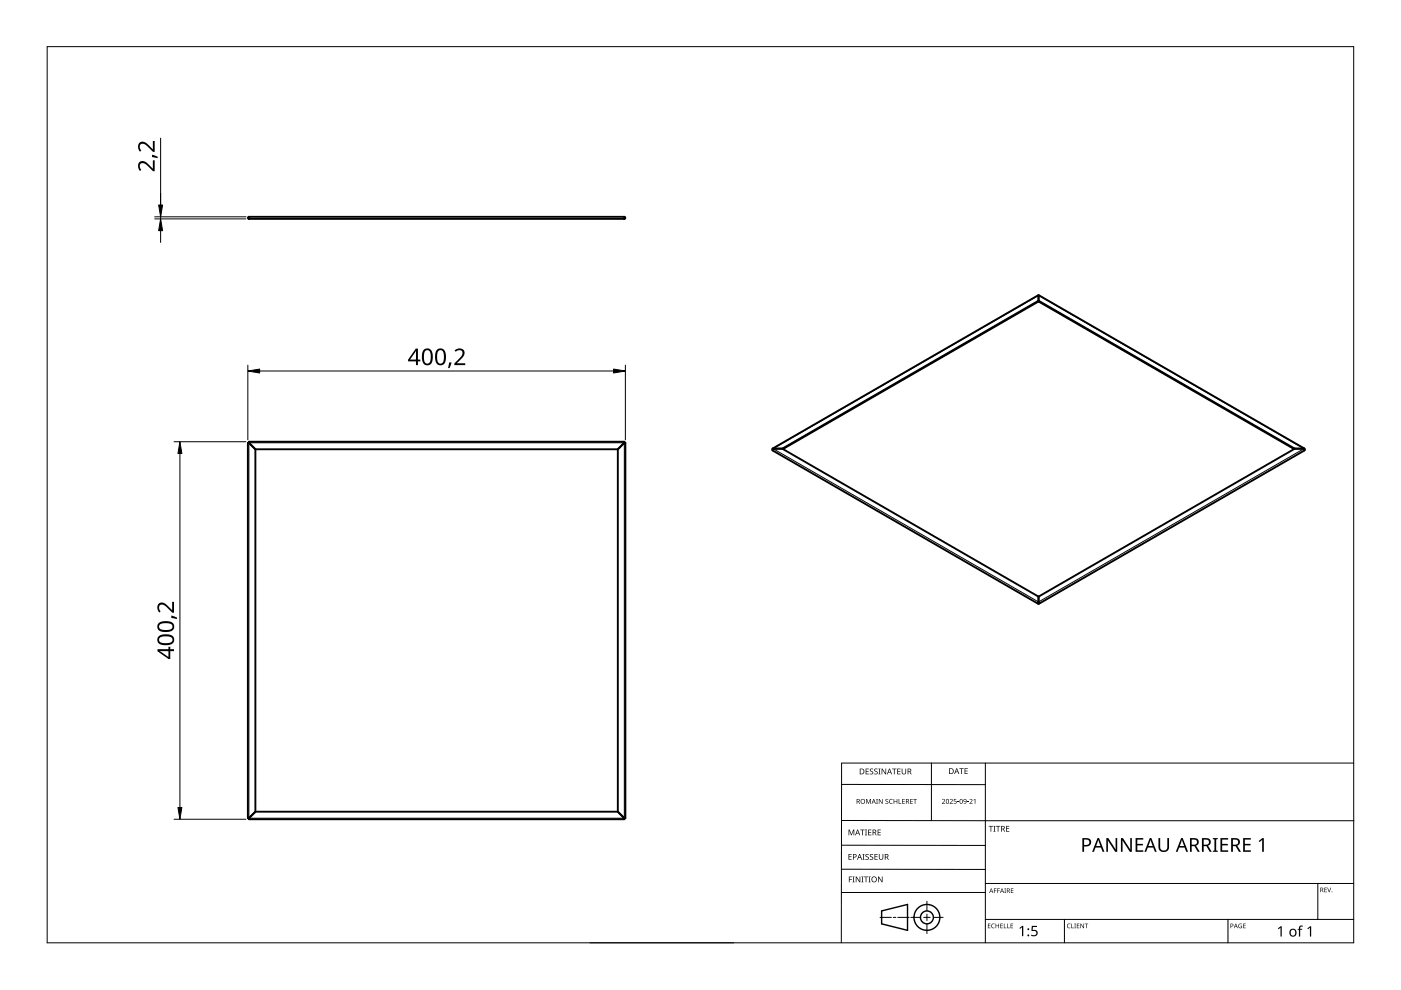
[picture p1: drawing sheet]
<svg xmlns="http://www.w3.org/2000/svg" width="297mm" height="210mm" viewBox="0 0 297 210" stroke-linecap="round" stroke-linejoin="round" font-family="sans-serif">
<g fill="none" stroke="#000" stroke-width=".4">
<path d="M52.8 46l-.3 .2 .3 .2M52.8 46h79.6M52.8 46v.4M52.8 46.4h79.6M52.8 46.2h.1M132.3 46l.1 .4M132.4 46.2h.1M132.4 46l.2 .2-.2 .2M132.4 46v.4M220.2 63.8l-54.3 31.3M220.2 62.8h.1M220.2 63.8l54.3 31.3"/>
<path d="M52.5 93.9v79.6M52.8 93.7h79.6M52.8 93.9h-.3h.3M52.8 93.9h.1M52.8 93.9l1.3 1.4v76.8l-1.3 1.4M52.8 93.7v.2zM52.8 93.9l1.4 1.4h76.8l1.3-1.4M132.3 93.9h.1M132.4 93.7l-.1 .2zM132.4 93.9h.2h-.2M132.4 93.9h.1M132.4 93.9l-1.4 1.4v76.8"/>
<path d="M132.6 93.9v79.6M163.8 95.1l56.4-32.5v1.3l-54.2 31.3M163.9 95.1l-.1 .2M163.9 95.1l-.1 .4 56.3 32.5M163.9 95.1h2M163.9 95.1h.1M165.9 95.1l54.3 31.4v1.5M165.9 95.1h.1M274.5 95.1l-54.3 31.4v1.3M274.5 95.1h2M274.5 95.1h.1M276.5 95.1l.1 .2"/>
<path d="M276.5 95.1l.1 .4-56.3 32.5M276.5 95.1h.1M276.6 95.1l-56.4-32.5v1.3l54.2 31.3M220.2 127.6l-.2 .3 .2 .1M220.2 127.6l.2 .3-.2 .1M52.5 173.5h.3zM52.8 173.7h79.6M52.8 173.5h.1M52.8 173.5v.2zM54.2 172.1h76.8l1.4 1.4M132.3 173.5l.1 .2zM132.3 173.5h.1"/>
<path d="M132.4 173.5h.2h-.2M132.4 173.5h.1"/>
</g>
<path d="M220.2 62.6l-56.3 32.5 56.3 32.5M220.2 62.8h.1M220.2 62.6l56.3 32.5-56.3 32.5M52.8 93.9h79.6v79.6h-79.6zM220.2 127.8h.1" fill="none" stroke="#000" stroke-width=".21"/>
<path d="M10 9.9h277v190h-277z" fill="none" stroke="#000" stroke-width=".21"/>
<g fill="none" stroke="#000" stroke-width=".21">
<path d="M178.4 179.2l30.5 .1M178.4 166.3l30.5 .1M178.5 174h108.6M197.5 161.8v12.2M208.9 161.8v38.1M287 161.8h-108.6v38.1M125.1 199.9h30.5M178.4 184.3h30.5M186.6 194.5h2.4M189.4 194.5h.5M190.4 194.5h2.4M193.1 194.5h2.1"/>
<path d="M195.8 194.5h1.4M196.5 191.1v2M196.5 193.8v1.4M196.5 195.9v2M197.9 194.5h2.1M208.9 189.2h-30.5M208.9 187.3h78.1M208.9 194.9h78.1M225.7 194.9v5M260.4 194.9v5M279.4 187.3v7.6"/>
</g>
<g fill="none" stroke="#000" stroke-width=".3">
<path d="M186.9 193.1l5.5-1.3v5.5l-5.5-1.4z"/>
<circle cx="196.5" cy="194.5" r="1.37"/>
<circle cx="196.5" cy="194.5" r="2.74"/>
</g>
<g fill="#000">
<path d="M179.9 175.9h.2l.4 1 .4-1h.2v1.2h-.1v-1.1l-.4 1.1h-.2l-.4-1.1 .1 1.1h-.2zM182.4 175.9h.9v.1h-.4v1.1h-.1v-1.1h-.4zM183.4 175.9h.4l-.1 .1v1l.1 .1h-.4l.1-.1v-1zM183.6 169.4h.2l.3 .8 .4-.8h.2v1h-.2v-.9l-.4 .9-.4-.9 .1 .9h-.2zM183.5 163h.7v.1h-.5v.4h.5v.1h-.5v.4h.5v.2h-.7zM184.1 175.9h.6v.1h-.5v.4h.5v.1h-.5v.5h.5v.1h-.6zM184.5 163.1l.4-.2 .2 .1v.1a.25 .25 0 0 0-.4-.1 .25 .25 0 0 0 0 .4 .4 .4 0 0 1 .5 .3 .4 .4 0 0 1-.3 .5 .4 .4 0 0 1-.5-.2h.1a.27 .27 0 0 0 .4 .1 .27 .27 0 0 0-.1-.4l-.3-.3zM185.4 163.1l.4-.2 .3 .1-.1 .1a.25 .25 0 0 0-.4-.1 .25 .25 0 0 0 0 .4 .4 .4 0 0 1 .5 .3 .4 .4 0 0 1-.3 .5 .4 .4 0 0 1-.5-.2h.1a.27 .27 0 0 0 .4 .1 .27 .27 0 0 0 0-.4l-.4-.3zM185.8 169.4h.3l-.1 .1v.8l.1 .1h-.3l.1-.1zM186.2 163h.5l-.2 .1v1l.2 .1h-.5l.2-.1v-1zM186.1 175.9h.6v.1h-.5v.4h.5v.1h-.5v.5h.5v.1h-.6zM186.3 169.4h.2l.5 .8v-.8h.1v1h-.1l-.6-.8v.8h-.1z"/>
<path d="M186.9 163h.2l.6 1v-1h.2v1.2h-.2l-.6-1v1h-.2zM187.8 169.5l.3-.1h.2v.2a.25 .25 0 0 0-.3-.1 .25 .25 0 0 0-.1 .3 .25 .25 0 0 0 .3 .1 .32 .32 0 0 1 0 .5 .32 .32 0 0 1-.5-.1 .25 .25 0 0 0 .4 .1 .25 .25 0 0 0 0-.4l-.3-.2zM188.6 169.5l.4-.1h.3l-.1 .2a.41 .41 0 0 0-.6 .3 .41 .41 0 0 0 .6 .4 .48 .48 0 0 1-.6-.1 .48 .48 0 0 1 0-.7zM189.1 163h1v.1h-.4v1.1h-.2v-1.1h-.4zM189.5 169.4h.1v.4h.5v-.4h.1v1h-.1v-.5h-.5v.5h-.1zM190.5 169.4h.2v.9h.4v.1h-.6zM190.2 163h.7v.1h-.5v.4h.5v.1h-.5v.4h.5v.2h-.7zM191.3 169.4h.5v.1h-.4v.3h.4v.1h-.4v.4h.4v.1h-.5zM191.2 163h.1v.8a.32 .32 0 0 0 .3 .3 .32 .32 0 0 0 .4-.4v-.7h.1v.7a.47 .47 0 0 1-.5 .5 .47 .47 0 0 1-.4-.5zM193 169.4h.5v.1h-.4v.3h.4v.1h-.4v.4h.4v.1h-.5zM193.6 169.4h.8v.1h-.3v.9h-.2v-.9h-.3zM199.7 169.5a.37 .37 0 0 1 .6 0 .37 .37 0 0 1-.2 .6l-.2 .2h.5v.1h-.7l.3-.4a.27 .27 0 0 0 .3-.3 .27 .27 0 0 0-.5-.1z"/>
<path d="M201.4 169.5a.37 .37 0 0 1 .6 0 .37 .37 0 0 1-.3 .6l-.2 .2h.5v.1h-.6l.2-.4a.27 .27 0 0 0 .3-.3 .27 .27 0 0 0-.4-.1zM202.3 169.4h.5v.1h-.4l-.1 .3a.34 .34 0 0 1 .5 .2 .34 .34 0 0 1-.2 .4 .34 .34 0 0 1-.4-.1 .29 .29 0 0 0 .4 0 .29 .29 0 0 0 0-.4 .29 .29 0 0 0-.4 0zM203 170l.3 .1zM203.4 162.9h.9v.1h-.4v1.1h-.1v-1.1h-.4zM205.1 170l.3 .1zM204.5 162.9h.7v.1h-.5v.4h.4v.1h-.4v.5h.5v.1h-.7zM205.5 169.5a.37 .37 0 0 1 .6 0 .37 .37 0 0 1-.2 .6l-.2 .2h.5v.1h-.7l.3-.4a.27 .27 0 0 0 .3-.3 .27 .27 0 0 0-.4-.1zM206.4 169.6l.4-.2v1h-.1v-.9zM209.6 175.1h.9v.2h-.3v1h-.2v-1h-.4zM210.6 175.1h.5l-.2 .1v1l.2 .1h-.5l.2-.1v-1zM211.2 175.1h.9v.2h-.4v1h-.2v-1h-.3zM213.3 175.1h.7v.2h-.5v.3h.5v.2h-.5v.4h.5v.1h-.7z"/>
<path d="M245.6 177.7h.4v1.9a.76 .76 0 0 0 .7 .7 .76 .76 0 0 0 .8-.7v-1.9h.4v1.9a1.12 1.12 0 0 1-1.2 1 1.12 1.12 0 0 1-1.1-1zM180 185.8h.7v.2h-.6v.4h.5v.1h-.5v.6h-.1zM179.9 181.1h.7v.1h-.5v.4h.4v.1h-.4v.5h.5v.1h-.7zM180.8 185.8h.4l-.1 .2v.9l.1 .2h-.4l.1-.2v-.9zM181.4 185.8h.2l.7 1.1v-1.1h.1v1.3h-.2l-.6-1v1h-.2zM182.6 185.8h.5l-.2 .2v.9l.2 .2h-.5l.2-.2v-.9zM182.9 181.1h.4l-.1 .1v1l.1 .1h-.4l.1-.1v-1zM183.2 185.8h.9v.2h-.4v1.1h-.2v-1.1h-.3zM183.5 181.2l.5-.1h.2v.2a.25 .25 0 0 0-.4-.1 .25 .25 0 0 0 0 .4 .4 .4 0 0 1 .4 .3 .4 .4 0 0 1-.2 .4 .4 .4 0 0 1-.5-.2 .27 .27 0 0 0 .5 .1 .27 .27 0 0 0-.1-.4l-.4-.3zM184.2 185.8h.4l-.1 .2v.9l.1 .2h-.4l.1-.2v-.9zM184.5 181.2l.4-.1h.2v.2a.25 .25 0 0 0-.4-.1 .25 .25 0 0 0 0 .4 .4 .4 0 0 1 .5 .3 .4 .4 0 0 1-.3 .4 .4 .4 0 0 1-.5-.2h.1a.27 .27 0 0 0 .4 .1 .27 .27 0 0 0-.1-.4l-.3-.3zM185.4 181.1h.7v.1h-.5v.4h.5v.1h-.5v.5h.5v.1h-.7z"/>
<path d="M186.2 185.8h.1l.7 1.1v-1.1h.1v1.3h-.2l-.6-1v1h-.1zM186.3 181.1h.2v.8a.32 .32 0 0 0 .3 .3 .32 .32 0 0 0 .3-.3v-.8h.2v.8a.47 .47 0 0 1-.5 .4 .47 .47 0 0 1-.5-.4zM209.5 195.8h.5l-.4 .1v.3h.4l-.4 .1v.4l.4 .1h-.5zM210.3 196l.3-.2 .3 .1v.1a.39 .39 0 0 0-.6 .3 .39 .39 0 0 0 .6 .4 .46 .46 0 0 1-.7-.1 .46 .46 0 0 1 .1-.6zM210.7 188.4h.6l-.4 .1v.3h.4l-.4 .1v.4h-.2zM211.4 188.4h.6l-.4 .1v.3h.4l-.4 .1v.4h-.2zM211.1 195.8h.1v.4h.5v-.4h.1v1h-.1v-.5h-.5v.5h-.1zM212.1 195.8h.5l-.4 .1v.3h.4l-.4 .1v.4l.4 .1h-.5zM212.8 195.8h.2v.9l.4 .1h-.6zM212.9 188.4h.4l-.1 .1 .1 .8h-.4l.2-.1zM213.6 195.8h.1v.9l.4 .1h-.5zM214.3 195.8h.5l-.4 .1v.3h.4l-.4 .1v.4l.4 .1h-.5z"/>
<path d="M214.3 188.4h.6l-.5 .1v.3h.4l-.4 .1v.3l.5 .1h-.6zM216.1 196.8l.6-.5h.3v2.2h-.3v-1.9l-.4 .3zM218.8 196.3h1.1v.2h-.9l-.1 .7a.75 .75 0 0 1 1.1 .7 .75 .75 0 0 1-1.1 .6l-.3-.1v-.3l.3 .2a.51 .51 0 0 0 .8-.4 .51 .51 0 0 0-.7-.5l-.3-.1zM226.3 196l.4-.2 .3 .1-.1 .1a.39 .39 0 0 0-.6 .3 .39 .39 0 0 0 .6 .4 .46 .46 0 0 1-.6-.1 .46 .46 0 0 1 0-.6zM227.1 195.8h.2v.9l.4 .1h-.6zM227.8 195.8h.3l-.1 .1 .1 .9h-.3l.1-.1zM228.3 195.8h.5l-.4 .1v.3h.4l-.4 .1v.4l.4 .1h-.5zM229.1 195.8h.1l.5 .8v-.8h.1v1h-.1l-.5-.8v.8h-.1zM230 195.8h.7l-.3 .1v.9h-.1v-.9zM234.6 177.7h.4l1.5 2.4v-2.4h.4v2.9h-.5l-1.5-2.4v2.4h-.3zM237.7 177.7h.4l1.5 2.4v-2.4h.4v2.9h-.5l-1.5-2.4v2.4h-.3zM240.8 177.7h1.6v.3h-1.3v.9h1.2v.3h-1.2v1.1h1.3v.3h-1.6z"/>
<path d="M257.1 177.7h1.1v.2l-.3 .1v2.3l.3 .1v.2h-1.1v-.2l.4-.1v-2.3l-.4-.1zM258.8 177.7h1.6v.3h-1.3v.9h1.2v.3h-1.2v1.1h1.3v.3h-1.6zM262.7 196l.6-.1-.1 .1a.4 .4 0 0 0-.5 .3 .4 .4 0 0 0 .5 .4v-.3l-.2-.1h.3v.5a.53 .53 0 0 1-.7-.1 .53 .53 0 0 1 .1-.7zM263.6 195.8h.5l-.4 .1v.3h.4l-.4 .1v.4l.4 .1h-.5zM263.6 177.7h1.6v.3h-1.3v.9h1.2v.3h-1.2v1.1h1.3v.3h-1.6zM266.9 178.3l.8-.6h.3v2.9h-.4v-2.5l-.5 .4zM270.9 196.8l.6-.4h.2v2.2h-.2v-1.9l-.4 .3zM275.5 196.4l.7-.1v.2h-.4l-.1 .2v.2h.4v.2h-.4v1.5h-.3v-1.5h-.3l.3-.2zM277.2 196.8l.6-.4h.2v2.2h-.3v-1.9l-.4 .3zM280.8 188.2h.5l-.4 .1v.3h.4l-.4 .1v.4l.4 .1h-.5zM281.4 188.2h.1l.3 .8 .3-.8h.1l-.3 1h-.1z"/>
<path d="M181.6 169.4h.3a.29 .29 0 0 1 .4 .2 .29 .29 0 0 1-.2 .4l.3 .4h-.2l-.2-.4h-.2v.4h-.2zM181.8 169.5v.4h.1a.2 .2 0 0 0 .2-.2 .2 .2 0 0 0-.2-.2z"/>
<path d="M181.8 175.9h.1l.5 1.2h-.2l-.1-.4h-.5l-.2 .4h-.1zM181.8 176l-.2 .6h.4z"/>
<path d="M182.3 163h.4a.61 .61 0 0 1 .6 .6 .61 .61 0 0 1-.7 .6h-.3zM182.4 163.1v.9h.2a.48 .48 0 0 0 .5-.4 .48 .48 0 0 0-.5-.5z"/>
<path d="M182.4 169.9a.51 .51 0 0 1 1 0 .51 .51 0 0 1-1 0zM182.6 169.9a.4 .4 0 0 0 .8 0 .4 .4 0 0 0-.8 0z"/>
<path d="M185 175.9h.3a.35 .35 0 0 1 .5 .2 .35 .35 0 0 1-.3 .5l.4 .5h-.2l-.3-.5h-.2v.5h-.2zM185.2 176v.5h.1a.23 .23 0 0 0 .3-.3 .23 .23 0 0 0-.3-.2z"/>
<path d="M185.2 169.4l.5 1-.3-.3h-.4l-.2 .3zM185.2 169.5l-.1 .5h.3z"/>
<path d="M188.5 163h.2l.4 1.2h-.1l-.2-.4h-.5l-.1 .4h-.2zM188.6 163.1l-.2 .6h.4z"/>
<path d="M192.1 169.4h.3a.29 .29 0 0 1 .3 .2 .29 .29 0 0 1-.2 .4l.3 .4h-.1l-.3-.4h-.2v.4h-.1zM192.2 169.5v.4h.2a.2 .2 0 0 0 .2-.2 .2 .2 0 0 0-.3-.2z"/>
<path d="M192.4 163h.4a.35 .35 0 0 1 .4 .2 .35 .35 0 0 1-.2 .4l.3 .6h-.2l-.3-.5h-.2v.5h-.2zM192.6 163.1v.4h.2a.23 .23 0 0 0 .3-.2 .23 .23 0 0 0-.3-.2z"/>
<path d="M200.7 169.5l.3-.1 .2 .2v.5l-.2 .3h-.3l-.1-.2zM200.7 169.6v.1a.37 .37 0 0 0-.1 .4 .37 .37 0 0 0 .4 .2 .4 .4 0 0 0 .2-.5 .4 .4 0 0 0-.5-.2z"/>
<path d="M201.2 162.9h.4a.61 .61 0 0 1 .6 .6 .61 .61 0 0 1-.6 .6h-.4zM201.4 163v1h.1a.48 .48 0 0 0 .5-.5 .48 .48 0 0 0-.4-.5z"/>
<path d="M202.8 162.9h.1l.5 1.2h-.2l-.1-.4h-.5l-.1 .4h-.2zM202.8 163l-.1 .6h.3z"/>
<path d="M203.6 169.5l.3-.1 .2 .2v.5l-.2 .3h-.3l-.1-.2zM203.7 169.6l-.1 .1a.37 .37 0 0 0-.1 .4 .37 .37 0 0 0 .4 .2 .4 .4 0 0 0 .2-.5 .4 .4 0 0 0-.4-.2z"/>
<path d="M204.4 169.5a.49 .49 0 0 1 .6 .4 .49 .49 0 0 1-.5 .5l-.2-.1h.4l.1-.4a.32 .32 0 0 1-.5 .1 .32 .32 0 0 1 .1-.5zM204.4 169.7a.22 .22 0 0 0 .4 0 .22 .22 0 0 0-.4 0z"/>
<path d="M212.3 175.1h.3a.35 .35 0 0 1 .4 .3 .35 .35 0 0 1-.2 .4l.3 .5h-.2l-.3-.5h-.2v.5h-.1zM212.4 175.2v.5h.2a.23 .23 0 0 0 .3-.2 .23 .23 0 0 0-.3-.3z"/>
<path d="M229.5 177.7h.8a.92 .92 0 0 1 1 .9 .92 .92 0 0 1-1.1 .9h-.4v1.1h-.3zM229.8 178v1.2a.73 .73 0 0 0 .9-.1 .73 .73 0 0 0 .2-.8l-.3-.3z"/>
<path d="M252.3 177.7h.8a.84 .84 0 0 1 1 .6 .84 .84 0 0 1-.5 1l.8 1.3h-.4l-.8-1.2h-.5v1.2h-.4zM252.7 178v1.1h.4a.56 .56 0 0 0 .7-.6 .56 .56 0 0 0-.7-.5z"/>
<path d="M254.8 177.7h.8a.84 .84 0 0 1 1.1 .6 .84 .84 0 0 1-.6 1l.8 1.3h-.4l-.7-1.2h-.6v1.2h-.4zM255.2 178v1.1h.4a.56 .56 0 0 0 .7-.6 .56 .56 0 0 0-.7-.5z"/>
<path d="M261 177.7h.8a.84 .84 0 0 1 1.1 .6 .84 .84 0 0 1-.6 1l.8 1.3h-.4l-.7-1.2h-.6v1.2h-.4zM261.4 178v1.1h.4a.56 .56 0 0 0 .7-.6 .56 .56 0 0 0-.7-.5z"/>
<path d="M180.8 181.1h.4a.41 .41 0 0 1 .4 .5 .41 .41 0 0 1-.6 .2v.5h-.2zM181 181.2v.5a.29 .29 0 0 0 .5-.3 .29 .29 0 0 0-.5-.2z"/>
<path d="M182.2 181.1h.1l.5 1.2h-.2l-.1-.4h-.5l-.1 .4h-.2zM182.3 181.2l-.2 .6h.3z"/>
<path d="M184.7 186.5a.61 .61 0 0 1 1.2 0 .61 .61 0 0 1-1.2 0zM184.9 186.5a.45 .45 0 0 0 .9 0 .45 .45 0 0 0-.9 0z"/>
<path d="M187.6 181.1h.3a.35 .35 0 0 1 .5 .2 .35 .35 0 0 1-.3 .4l.4 .6h-.2l-.3-.5h-.3v.5h-.1zM187.7 181.2v.5h.2a.23 .23 0 0 0 .3-.3 .23 .23 0 0 0-.3-.2z"/>
<path d="M210.1 188.4l.5 .9-.2-.3h-.4l-.3 .3zM210.2 188.5l-.2 .4h.3z"/>
<path d="M212.4 188.4l.5 .9-.3-.3h-.3l-.3 .3zM212.4 188.5l-.1 .4h.3z"/>
<path d="M213.5 188.4h.2a.28 .28 0 0 1 .4 .2 .28 .28 0 0 1-.2 .3l.3 .4-.4-.4h-.2v.4h-.1zM213.6 188.5v.3h.1a.19 .19 0 0 0 .3-.2 .19 .19 0 0 0-.3-.1z"/>
<path d="M232.7 177.7h.3l1.2 2.9h-.4l-.4-.9h-1.1l-.4 .9h-.3zM232.9 178.1l-.5 1.3h.9z"/>
<path d="M243.8 177.7h.3l1.1 2.9h-.3l-.4-.9h-1.1l-.4 .9h-.4zM243.9 178.1l-.4 1.3h.9z"/>
<path d="M250.4 177.7h.4l1.1 2.9h-.4l-.3-.9h-1.2l-.3 .9h-.4zM250.6 178.1l-.5 1.3h1z"/>
<path d="M260.9 195.8h.2a.32 .32 0 0 1 .4 .4 .32 .32 0 0 1-.5 .2v.4h-.1zM261 195.9v.4a.24 .24 0 0 0 .4-.2 .24 .24 0 0 0-.4-.2z"/>
<path d="M262 195.8l.4 1-.2-.3h-.4l-.2 .3zM262 196l-.1 .4h.3z"/>
<path d="M273.6 197.1a.82 .82 0 0 1 1.2 .1 .82 .82 0 0 1-.2 1.2 .82 .82 0 0 1-1.2-.4zM273.8 197.2a.6 .6 0 0 0-.1 .8 .6 .6 0 0 0 .8 .2l.1-.3a.53 .53 0 0 0-.1-.6 .53 .53 0 0 0-.7-.1z"/>
<path d="M279.9 188.2h.3a.28 .28 0 0 1 .3 .2 .28 .28 0 0 1-.1 .3l.2 .5-.3-.4h-.2v.4h-.2zM280.1 188.3v.4h.1a.19 .19 0 0 0 .2-.2 .19 .19 0 0 0-.2-.2z"/>
<circle cx="218" cy="198.3" r=".2"/>
<circle cx="218" cy="197" r=".2"/>
<circle cx="282.4" cy="189.1" r=".09"/>
</g>
<path d="M34.1 29.3v17.1M32.8 46.4h19.3M32.8 46h19.4M34.1 48.9v2.5M52.5 77.4v15.9M55 78.7h75.1M132.6 77.4v15.9M36.9 93.7h15.2M38.1 96.2v75M36.9 173.7h15.2" fill="none" stroke="#000" stroke-width=".21"/>
<path d="M34.1 46.4l.4 2.5h-.9zM33.6 43.5h.9l-.4 2.5zM52.5 78.7l2.5-.4v.8zM130.1 78.3l2.5 .4-2.5 .4zM38.1 93.7l.5 2.5h-.9zM37.7 171.2h.9l-.5 2.5z" fill="#000" stroke="#000" stroke-width=".21"/>
<g fill="#000">
<path d="M32.2 32.8l1.2 .4v.3l-1.2-.2zM29.5 34.4a1.5 1.5 0 0 1 2.2 .6l.7 .8v-1.8h.4v2.3h-.4l-1.1-1.1a.98 .98 0 0 0-1.6-.3l-.1 .5 .4 .6-.3 .3a1.47 1.47 0 0 1-.2-1.9zM29.5 30.3a1.5 1.5 0 0 1 2.2 .6l.7 .8v-1.8h.4v2.3h-.4l-1.1-1.1a.98 .98 0 0 0-1.6-.3l-.1 .5 .4 .6-.3 .3a1.47 1.47 0 0 1-.2-1.9zM95.2 76.8l.5 .1-.4 1.1h-.3zM96.4 74.3a1.16 1.16 0 0 1 1.3-.4 1.16 1.16 0 0 1 .8 1.1l-.3 .7-1.3 1.3h1.7v.4h-2.3v-.3l1.1-1.2a.98 .98 0 0 0 .3-1.6h-.5l-.6 .3zM36.3 130.6l1.2 .3v.4l-1.2-.3zM33.6 128a1.5 1.5 0 0 1 2.2 .6l.7 .8v-1.8h.4v2.3h-.4l-1.1-1.1a.98 .98 0 0 0-1.6-.3l-.1 .5 .4 .6-.3 .3a1.47 1.47 0 0 1-.2-1.9z"/>
<path d="M88.2 73.9h.4v2.3h.5v.4h-.5v.8h-.4v-.8h-1.7v-.3zM88.2 74.4l-1.3 1.8h1.3z"/>
<path d="M89.9 74.1a1.16 1.16 0 0 1 1.3-.1 1.16 1.16 0 0 1 .5 1.3 1.69 1.69 0 0 1-1 2.2 1.27 1.27 0 0 1-1.2-1.6l.1-1.2zM90.1 74.4a2.16 2.16 0 0 0 .3 2.7 .82 .82 0 0 0 .9-1.1 1.35 1.35 0 0 0-.7-1.8z"/>
<path d="M92.7 74.1a1.16 1.16 0 0 1 1.3-.1 1.16 1.16 0 0 1 .5 1.3 1.69 1.69 0 0 1-1 2.2 1.27 1.27 0 0 1-1.3-1.6l.2-1.2zM92.9 74.4a2.16 2.16 0 0 0 .3 2.7 .82 .82 0 0 0 .9-1.1 1.35 1.35 0 0 0-.7-1.8z"/>
<path d="M33.6 134.9a2.6 2.6 0 0 1 3.2 .2 1.22 1.22 0 0 1-.2 1.3 1.22 1.22 0 0 1-1.2 .4 1.53 1.53 0 0 1-2-1zM33.9 135.2a.75 .75 0 0 0 0 .9 .75 .75 0 0 0 .9 .3l1-.1a.69 .69 0 0 0 .8-.7 .69 .69 0 0 0-.8-.6h-1.3z"/>
<path d="M33.6 132.2a2.59 2.59 0 0 1 3.2 .1 1.22 1.22 0 0 1-.2 1.3 1.22 1.22 0 0 1-1.2 .4 1.53 1.53 0 0 1-2-1zM33.9 132.4a.75 .75 0 0 0 0 .9 .75 .75 0 0 0 .9 .3l1-.1a.69 .69 0 0 0 .8-.7 .69 .69 0 0 0-.8-.6h-1.3z"/>
<path d="M33.4 137.6h2.3v-.5h.4v.5h.8v.5h-.8v1.6h-.4l-2.3-1.6zM33.8 138l1.9 1.3v-1.2z"/>
</g>
</svg>
